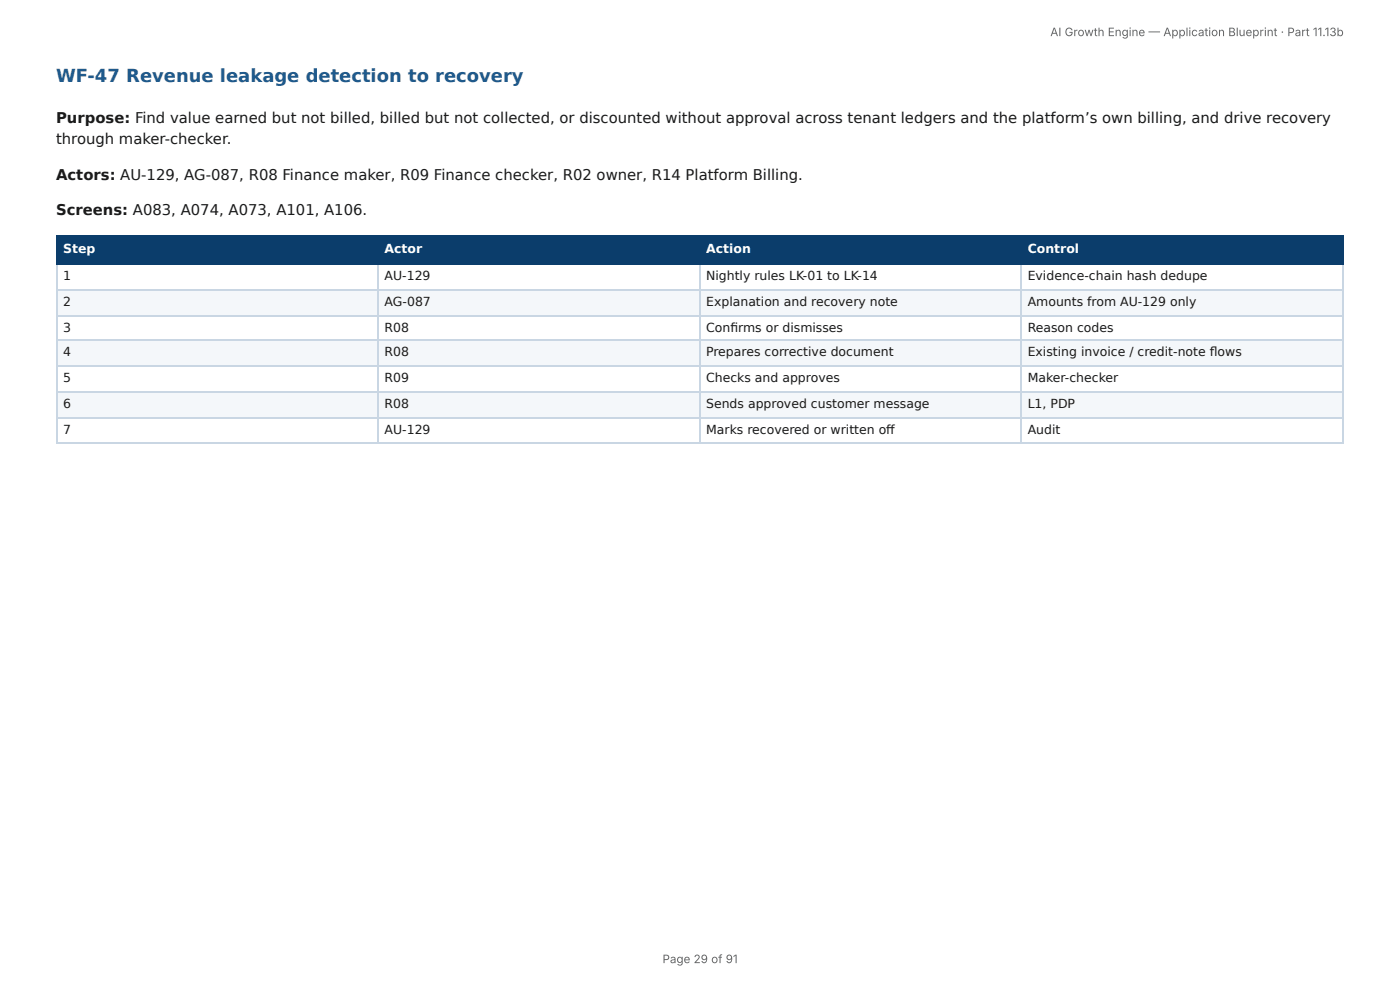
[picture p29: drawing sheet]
<svg xmlns="http://www.w3.org/2000/svg" width="297mm" height="210mm" viewBox="0 0 297 210" stroke-linecap="round" stroke-linejoin="round" font-family="sans-serif">
<defs><g id="words">
<text font-size="3.8" fill="#1f5a8c" x="11.9" y="17.5">WF-47 Revenue leakage detection to recovery</text>
<g font-size="3.1" fill="#1a1a1a">
<text x="11.9" y="26.2">Purpose: Find value earned but not billed, billed but not collected, or discounted without approval across tenant ledgers and the platform’s own billing, and drive recovery</text>
<text x="11.9" y="30.7">through maker-checker.</text>
<text x="11.9" y="38.1">Actors: AU-129, AG-087, R08 Finance maker, R09 Finance checker, R02 owner, R14 Platform Billing.</text>
<text x="11.9" y="45.6">Screens: A083, A074, A073, A101, A106.</text>
</g>
<g font-size="2.6" fill="#fff">
<text x="13.4" y="53.8">Step</text>
<text x="81.7" y="53.8">Actor</text>
<text x="150" y="53.8">Action</text>
<text x="218.3" y="53.8">Control</text>
</g>
<g font-size="2.6" fill="#1a1a1a">
<text x="13.4" y="59.5">1</text>
<text x="81.7" y="59.5">AU-129</text>
<text x="150" y="59.5">Nightly rules LK-01 to LK-14</text>
<text x="218.3" y="59.5">Evidence-chain hash dedupe</text>
<text x="13.4" y="65">2</text>
<text x="81.7" y="65">AG-087</text>
<text x="150" y="65">Explanation and recovery note</text>
<text x="218.3" y="65">Amounts from AU-129 only</text>
<text x="13.4" y="70.4">3</text>
<text x="81.7" y="70.4">R08</text>
<text x="150" y="70.4">Confi rms or dismisses</text>
<text x="218.3" y="70.4">Reason codes</text>
<text x="13.4" y="75.7">4</text>
<text x="81.7" y="75.7">R08</text>
<text x="150" y="75.7">Prepares corrective document</text>
<text x="218.3" y="75.7">Existing invoice / credit-note fl ows</text>
<text x="13.4" y="81.1">5</text>
<text x="81.7" y="81.1">R09</text>
<text x="150" y="81.1">Checks and approves</text>
<text x="218.3" y="81.1">Maker-checker</text>
<text x="13.4" y="86.6">6</text>
<text x="81.7" y="86.6">R08</text>
<text x="150" y="86.6">Sends approved customer message</text>
<text x="218.3" y="86.6">L1, PDP</text>
<text x="13.4" y="92.1">7</text>
<text x="81.7" y="92.1">AU-129</text>
<text x="150" y="92.1">Marks recovered or written off</text>
<text x="218.3" y="92.1">Audit</text>
</g>
<g font-size="2.5" fill="#666">
<text x="223.1" y="7.7">AI Growth Engine — Application Blueprint · Part 11.13b</text>
<text x="140.7" y="204.5">Page 29 of 91</text>
</g>
</g></defs>
<g fill="#0b3d6b">
<path d="M12.2 50h68.1v6h-68.1z"/>
<path d="M80.3 50h68.3v6h-68.3z"/>
<path d="M148.6 50h68.4v6h-68.4z"/>
<path d="M217 50h68.3v6h-68.3z"/>
</g>
<g fill="#f4f7fa">
<path d="M12.2 61.5h68.1v5.5h-68.1z"/>
<path d="M80.3 61.5h68.3v5.5h-68.3z"/>
<path d="M148.6 61.5h68.4v5.5h-68.4z"/>
<path d="M217 61.5h68.3v5.5h-68.3z"/>
<path d="M12.2 72.4h68.1v5.5h-68.1z"/>
<path d="M80.3 72.4h68.3v5.5h-68.3z"/>
<path d="M148.6 72.4h68.4v5.5h-68.4z"/>
<path d="M217 72.4h68.3v5.5h-68.3z"/>
<path d="M12.2 83.4h68.1v5.4h-68.1z"/>
<path d="M80.3 83.4h68.3v5.4h-68.3z"/>
<path d="M148.6 83.4h68.4v5.4h-68.4z"/>
<path d="M217 83.4h68.3v5.4h-68.3z"/>
</g>
<path d="M11.9 50.2h273.4M11.9 56.1h273.4M12 50v6.3M80.4 50v6.3M148.7 50v6.3M216.8 50v6.3M285.2 50v6.3" fill="none" stroke="#0b3d6b" stroke-width=".25"/>
<path d="M12 56.3v38M80.4 56.3v38M148.7 56.3v38M216.8 56.3v38M285.2 56.3v38M11.9 61.6h273.4M11.9 67.1h273.4M11.9 72.3h273.4M11.9 77.8h273.4M11.9 83.2h273.4M11.9 88.7h273.4M11.9 94.2h273.4" fill="none" stroke="#c9d6e3" stroke-width=".25"/>
<use href="#words"/>
</svg>
